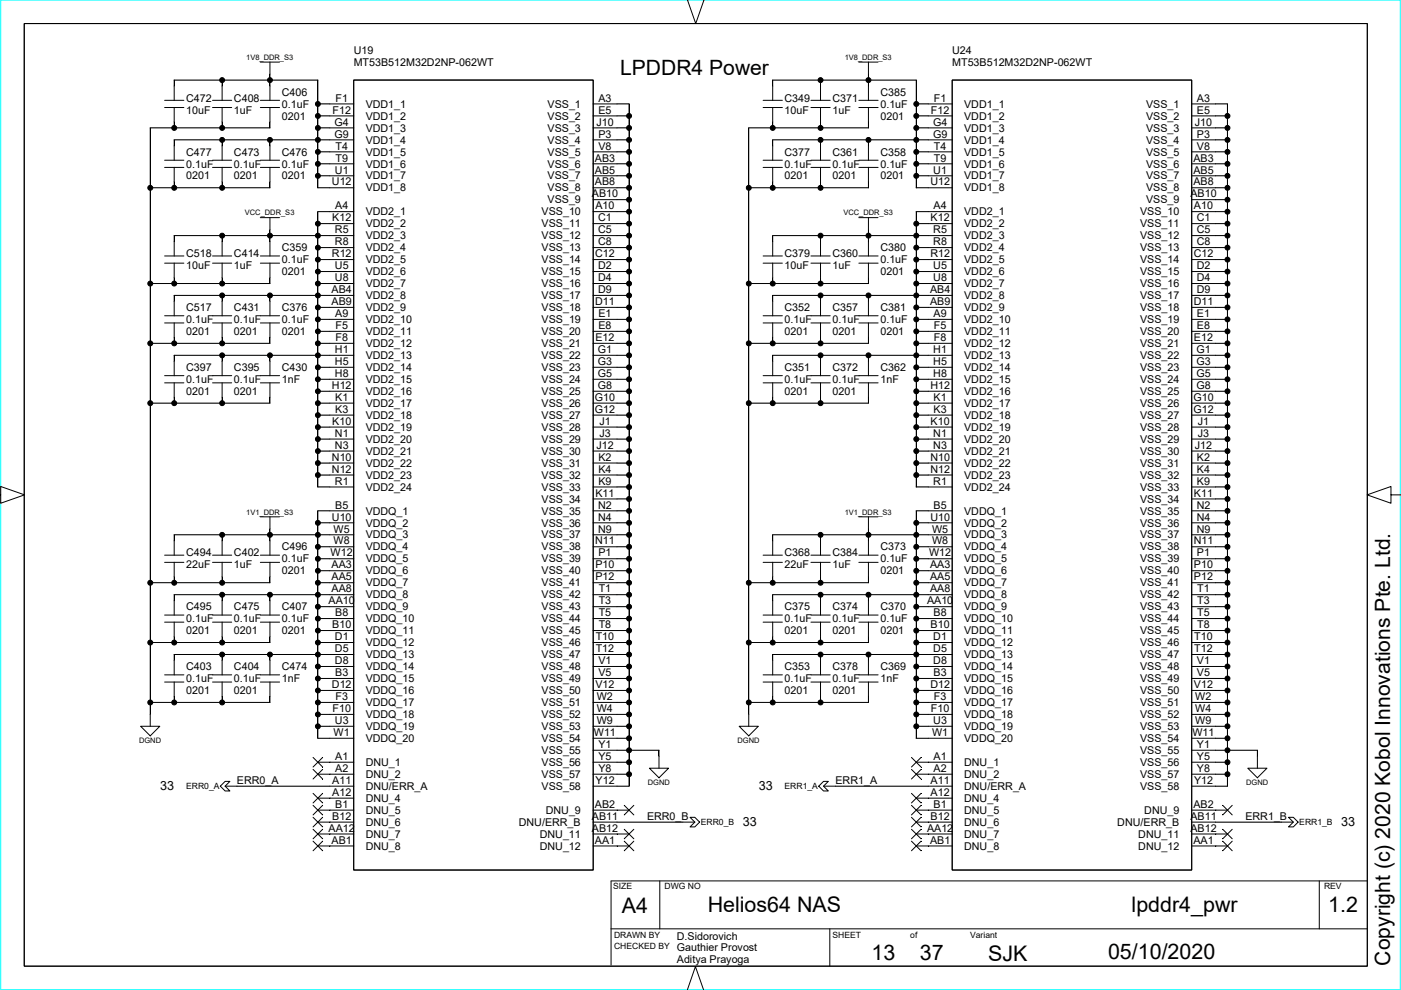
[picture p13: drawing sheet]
<svg xmlns="http://www.w3.org/2000/svg" width="297mm" height="210mm" viewBox="0 0 297 210" stroke-linecap="round" stroke-linejoin="round" font-family="sans-serif">
<defs><g id="words">
<g font-size="4.5">
<text x="131.5" y="16">LPDDR4 Power</text>
<text x="131.9" y="193.6">A4</text>
<text x="150" y="193.4">Helios64 NAS</text>
<text x="239.9" y="193.4">lpddr4_pwr</text>
<text x="281.6" y="193.4">1.2</text>
<text x="184.8" y="203.5">13</text>
<text x="195" y="203.5">37</text>
<text x="209.5" y="203.7">SJK</text>
<text x="234.9" y="203.4">05/10/2020</text>
<text x="294.7" y="204.7" transform="rotate(-90 294.7 204.7)">Copyright (c) 2020 Kobol Innovations Pte. Ltd.</text>
</g>
<g font-size="2.7">
<text x="34" y="167.6">33</text>
<text x="160.9" y="167.6">33</text>
<text x="157.5" y="175.2">33</text>
<text x="284.3" y="175.2">33</text>
</g>
<g font-size="2.3" fill="#c0c0c0">
<text x="-1" y="11.3">J</text>
<text x="-.5" y="32.3">I</text>
</g>
<g font-size="2.3">
<text x="75" y="11.4">U19</text>
<text x="201.9" y="11.4">U24</text>
<text x="75" y="13.9">MT53B512M32D2NP-062WT</text>
<text x="201.9" y="13.9">MT53B512M32D2NP-062WT</text>
<text x="39.5" y="21.5">C472</text>
<text x="49.6" y="21.5">C408</text>
<text x="59.8" y="22.8">0.1uF</text>
<text x="59.8" y="20.3">C406</text>
<text x="71.1" y="21.5">F1</text>
<text x="77.5" y="22.8">VDD1_1</text>
<text x="116.1" y="22.8">VSS_1</text>
<text x="126.9" y="21.5">A3</text>
<text x="166.3" y="21.5">C349</text>
<text x="176.5" y="21.5">C371</text>
<text x="186.7" y="22.8">0.1uF</text>
<text x="186.7" y="20.3">C385</text>
<text x="198" y="21.5">F1</text>
<text x="204.4" y="22.8">VDD1_1</text>
<text x="243" y="22.8">VSS_1</text>
<text x="253.8" y="21.5">A3</text>
<text x="39.5" y="24.1">10uF</text>
<text x="49.6" y="24.1">1uF</text>
<text x="59.8" y="25.4">0201</text>
<text x="70.5" y="24.1">F12</text>
<text x="70.9" y="29.2">G9</text>
<text x="70.9" y="26.6">G4</text>
<text x="77.5" y="25.4">VDD1_2</text>
<text x="77.5" y="27.9">VDD1_3</text>
<text x="116.1" y="25.4">VSS_2</text>
<text x="116.1" y="27.9">VSS_3</text>
<text x="126.4" y="26.6">J10</text>
<text x="126.9" y="29.2">P3</text>
<text x="126.9" y="24.1">E5</text>
<text x="166.3" y="24.1">10uF</text>
<text x="176.5" y="24.1">1uF</text>
<text x="186.7" y="25.4">0201</text>
<text x="197.4" y="24.1">F12</text>
<text x="197.8" y="29.2">G9</text>
<text x="197.8" y="26.6">G4</text>
<text x="204.4" y="25.4">VDD1_2</text>
<text x="204.4" y="27.9">VDD1_3</text>
<text x="243" y="25.4">VSS_2</text>
<text x="243" y="27.9">VSS_3</text>
<text x="253.3" y="26.6">J10</text>
<text x="253.8" y="29.2">P3</text>
<text x="253.8" y="24.1">E5</text>
<text x="39.5" y="35.5">0.1uF</text>
<text x="39.5" y="33">C477</text>
<text x="49.6" y="35.5">0.1uF</text>
<text x="49.6" y="33">C473</text>
<text x="59.8" y="35.5">0.1uF</text>
<text x="59.8" y="33">C476</text>
<text x="71.1" y="34.2">T9</text>
<text x="71.1" y="31.7">T4</text>
<text x="77.5" y="30.4">VDD1_4</text>
<text x="77.5" y="33">VDD1_5</text>
<text x="77.5" y="35.5">VDD1_6</text>
<text x="116.1" y="30.4">VSS_4</text>
<text x="116.1" y="33">VSS_5</text>
<text x="116.1" y="35.5">VSS_6</text>
<text x="126.1" y="34.2">AB3</text>
<text x="126.9" y="31.7">V8</text>
<text x="166.3" y="35.5">0.1uF</text>
<text x="166.3" y="33">C377</text>
<text x="176.5" y="35.5">0.1uF</text>
<text x="176.5" y="33">C361</text>
<text x="186.7" y="35.5">0.1uF</text>
<text x="186.7" y="33">C358</text>
<text x="198" y="34.2">T9</text>
<text x="198" y="31.7">T4</text>
<text x="204.4" y="30.4">VDD1_4</text>
<text x="204.4" y="33">VDD1_5</text>
<text x="204.4" y="35.5">VDD1_6</text>
<text x="243" y="30.4">VSS_4</text>
<text x="243" y="33">VSS_5</text>
<text x="243" y="35.5">VSS_6</text>
<text x="253" y="34.2">AB3</text>
<text x="253.8" y="31.7">V8</text>
<text x="39.5" y="38.1">0201</text>
<text x="49.6" y="38.1">0201</text>
<text x="59.8" y="38.1">0201</text>
<text x="70.4" y="39.3">U12</text>
<text x="71" y="36.8">U1</text>
<text x="77.5" y="38.1">VDD1_7</text>
<text x="77.5" y="40.6">VDD1_8</text>
<text x="116.1" y="38.1">VSS_7</text>
<text x="116.1" y="40.6">VSS_8</text>
<text x="125.5" y="41.8">AB10</text>
<text x="126.1" y="39.3">AB8</text>
<text x="126.1" y="36.8">AB5</text>
<text x="166.3" y="38.1">0201</text>
<text x="176.5" y="38.1">0201</text>
<text x="186.7" y="38.1">0201</text>
<text x="197.2" y="39.3">U12</text>
<text x="197.9" y="36.8">U1</text>
<text x="204.4" y="38.1">VDD1_7</text>
<text x="204.4" y="40.6">VDD1_8</text>
<text x="243" y="38.1">VSS_7</text>
<text x="243" y="40.6">VSS_8</text>
<text x="252.4" y="41.8">AB10</text>
<text x="253" y="39.3">AB8</text>
<text x="253" y="36.8">AB5</text>
<text x="70.4" y="46.9">K12</text>
<text x="71.1" y="44.4">A4</text>
<text x="77.5" y="45.7">VDD2_1</text>
<text x="114.8" y="45.7">VSS_10</text>
<text x="116.1" y="43.1">VSS_9</text>
<text x="126.3" y="44.4">A10</text>
<text x="126.8" y="46.9">C1</text>
<text x="197.3" y="46.9">K12</text>
<text x="197.9" y="44.4">A4</text>
<text x="204.4" y="45.7">VDD2_1</text>
<text x="241.7" y="45.7">VSS_10</text>
<text x="243" y="43.1">VSS_9</text>
<text x="253.2" y="44.4">A10</text>
<text x="253.7" y="46.9">C1</text>
<text x="59.8" y="53.3">C359</text>
<text x="71" y="52">R8</text>
<text x="71" y="49.5">R5</text>
<text x="77.5" y="48.2">VDD2_2</text>
<text x="77.5" y="50.7">VDD2_3</text>
<text x="77.5" y="53.3">VDD2_4</text>
<text x="114.8" y="48.2">VSS_11</text>
<text x="114.8" y="50.7">VSS_12</text>
<text x="114.8" y="53.3">VSS_13</text>
<text x="126.8" y="52">C8</text>
<text x="126.8" y="49.5">C5</text>
<text x="186.7" y="53.3">C380</text>
<text x="197.9" y="52">R8</text>
<text x="197.9" y="49.5">R5</text>
<text x="204.4" y="48.2">VDD2_2</text>
<text x="204.4" y="50.7">VDD2_3</text>
<text x="204.4" y="53.3">VDD2_4</text>
<text x="241.7" y="48.2">VSS_11</text>
<text x="241.7" y="50.7">VSS_12</text>
<text x="241.7" y="53.3">VSS_13</text>
<text x="253.7" y="52">C8</text>
<text x="253.7" y="49.5">C5</text>
<text x="39.5" y="57.1">10uF</text>
<text x="39.5" y="54.5">C518</text>
<text x="49.6" y="54.5">C414</text>
<text x="49.6" y="57.1">1uF</text>
<text x="59.8" y="55.8">0.1uF</text>
<text x="59.8" y="58.4">0201</text>
<text x="70.4" y="54.5">R12</text>
<text x="71" y="59.6">U8</text>
<text x="71" y="57.1">U5</text>
<text x="77.5" y="55.8">VDD2_5</text>
<text x="77.5" y="58.4">VDD2_6</text>
<text x="114.8" y="55.8">VSS_14</text>
<text x="114.8" y="58.4">VSS_15</text>
<text x="126.2" y="54.5">C12</text>
<text x="126.8" y="59.6">D4</text>
<text x="126.8" y="57.1">D2</text>
<text x="166.3" y="57.1">10uF</text>
<text x="166.3" y="54.5">C379</text>
<text x="176.5" y="54.5">C360</text>
<text x="176.5" y="57.1">1uF</text>
<text x="186.7" y="55.8">0.1uF</text>
<text x="186.7" y="58.4">0201</text>
<text x="197.2" y="54.5">R12</text>
<text x="197.9" y="59.6">U8</text>
<text x="197.9" y="57.1">U5</text>
<text x="204.4" y="55.8">VDD2_5</text>
<text x="204.4" y="58.4">VDD2_6</text>
<text x="241.7" y="55.8">VSS_14</text>
<text x="241.7" y="58.4">VSS_15</text>
<text x="253.1" y="54.5">C12</text>
<text x="253.7" y="59.6">D4</text>
<text x="253.7" y="57.1">D2</text>
<text x="39.5" y="66">C517</text>
<text x="49.6" y="66">C431</text>
<text x="59.8" y="66">C376</text>
<text x="70.3" y="64.7">AB9</text>
<text x="70.3" y="62.1">AB4</text>
<text x="77.5" y="60.9">VDD2_7</text>
<text x="77.5" y="63.4">VDD2_8</text>
<text x="77.5" y="66">VDD2_9</text>
<text x="114.8" y="60.9">VSS_16</text>
<text x="114.8" y="63.4">VSS_17</text>
<text x="114.8" y="66">VSS_18</text>
<text x="126.2" y="64.7">D11</text>
<text x="126.8" y="62.1">D9</text>
<text x="166.3" y="66">C352</text>
<text x="176.5" y="66">C357</text>
<text x="186.7" y="66">C381</text>
<text x="197.2" y="64.7">AB9</text>
<text x="197.2" y="62.1">AB4</text>
<text x="204.4" y="60.9">VDD2_7</text>
<text x="204.4" y="63.4">VDD2_8</text>
<text x="204.4" y="66">VDD2_9</text>
<text x="241.7" y="60.9">VSS_16</text>
<text x="241.7" y="63.4">VSS_17</text>
<text x="241.7" y="66">VSS_18</text>
<text x="253.1" y="64.7">D11</text>
<text x="253.7" y="62.1">D9</text>
<text x="39.5" y="68.5">0.1uF</text>
<text x="39.5" y="71">0201</text>
<text x="49.6" y="68.5">0.1uF</text>
<text x="49.6" y="71">0201</text>
<text x="59.8" y="68.5">0.1uF</text>
<text x="59.8" y="71">0201</text>
<text x="71.1" y="67.2">A9</text>
<text x="71.1" y="69.8">F5</text>
<text x="77.5" y="68.5">VDD2_10</text>
<text x="77.5" y="71">VDD2_11</text>
<text x="114.8" y="68.5">VSS_19</text>
<text x="114.8" y="71">VSS_20</text>
<text x="126.9" y="69.8">E8</text>
<text x="126.9" y="67.2">E1</text>
<text x="166.3" y="68.5">0.1uF</text>
<text x="166.3" y="71">0201</text>
<text x="176.5" y="68.5">0.1uF</text>
<text x="176.5" y="71">0201</text>
<text x="186.7" y="68.5">0.1uF</text>
<text x="186.7" y="71">0201</text>
<text x="197.9" y="67.2">A9</text>
<text x="198" y="69.8">F5</text>
<text x="204.4" y="68.5">VDD2_10</text>
<text x="204.4" y="71">VDD2_11</text>
<text x="241.7" y="68.5">VSS_19</text>
<text x="241.7" y="71">VSS_20</text>
<text x="253.8" y="69.8">E8</text>
<text x="253.8" y="67.2">E1</text>
<text x="71" y="77.4">H5</text>
<text x="71" y="74.8">H1</text>
<text x="71.1" y="72.3">F8</text>
<text x="77.5" y="73.6">VDD2_12</text>
<text x="77.5" y="76.1">VDD2_13</text>
<text x="114.8" y="73.6">VSS_21</text>
<text x="114.8" y="76.1">VSS_22</text>
<text x="126.3" y="72.3">E12</text>
<text x="126.8" y="77.4">G3</text>
<text x="126.8" y="74.8">G1</text>
<text x="197.9" y="77.4">H5</text>
<text x="197.9" y="74.8">H1</text>
<text x="198" y="72.3">F8</text>
<text x="204.4" y="73.6">VDD2_12</text>
<text x="204.4" y="76.1">VDD2_13</text>
<text x="241.7" y="73.6">VSS_21</text>
<text x="241.7" y="76.1">VSS_22</text>
<text x="253.2" y="72.3">E12</text>
<text x="253.7" y="77.4">G3</text>
<text x="253.7" y="74.8">G1</text>
<text x="39.5" y="78.7">C397</text>
<text x="39.5" y="81.2">0.1uF</text>
<text x="39.5" y="83.7">0201</text>
<text x="49.6" y="78.7">C395</text>
<text x="49.6" y="81.2">0.1uF</text>
<text x="49.6" y="83.7">0201</text>
<text x="59.8" y="78.7">C430</text>
<text x="59.8" y="81.2">1nF</text>
<text x="70.4" y="82.5">H12</text>
<text x="71" y="79.9">H8</text>
<text x="77.5" y="78.7">VDD2_14</text>
<text x="77.5" y="81.2">VDD2_15</text>
<text x="77.5" y="83.7">VDD2_16</text>
<text x="114.8" y="78.7">VSS_23</text>
<text x="114.8" y="81.2">VSS_24</text>
<text x="114.8" y="83.7">VSS_25</text>
<text x="126.8" y="82.5">G8</text>
<text x="126.8" y="79.9">G5</text>
<text x="166.3" y="78.7">C351</text>
<text x="166.3" y="81.2">0.1uF</text>
<text x="166.3" y="83.7">0201</text>
<text x="176.5" y="78.7">C372</text>
<text x="176.5" y="81.2">0.1uF</text>
<text x="176.5" y="83.7">0201</text>
<text x="186.7" y="78.7">C362</text>
<text x="186.7" y="81.2">1nF</text>
<text x="197.2" y="82.5">H12</text>
<text x="197.9" y="79.9">H8</text>
<text x="204.4" y="78.7">VDD2_14</text>
<text x="204.4" y="81.2">VDD2_15</text>
<text x="204.4" y="83.7">VDD2_16</text>
<text x="241.7" y="78.7">VSS_23</text>
<text x="241.7" y="81.2">VSS_24</text>
<text x="241.7" y="83.7">VSS_25</text>
<text x="253.7" y="82.5">G8</text>
<text x="253.7" y="79.9">G5</text>
<text x="71.1" y="87.5">K3</text>
<text x="71.1" y="85">K1</text>
<text x="77.5" y="86.3">VDD2_17</text>
<text x="77.5" y="88.8">VDD2_18</text>
<text x="114.8" y="86.3">VSS_26</text>
<text x="114.8" y="88.8">VSS_27</text>
<text x="126.1" y="87.5">G12</text>
<text x="126.1" y="85">G10</text>
<text x="197.9" y="87.5">K3</text>
<text x="197.9" y="85">K1</text>
<text x="204.4" y="86.3">VDD2_17</text>
<text x="204.4" y="88.8">VDD2_18</text>
<text x="241.7" y="86.3">VSS_26</text>
<text x="241.7" y="88.8">VSS_27</text>
<text x="253" y="87.5">G12</text>
<text x="253" y="85">G10</text>
<text x="70.4" y="90.1">K10</text>
<text x="71" y="95.1">N3</text>
<text x="71" y="92.6">N1</text>
<text x="77.5" y="91.3">VDD2_19</text>
<text x="77.5" y="93.9">VDD2_20</text>
<text x="114.8" y="91.3">VSS_28</text>
<text x="114.8" y="93.9">VSS_29</text>
<text x="126.4" y="95.1">J12</text>
<text x="127.1" y="92.6">J3</text>
<text x="127.1" y="90.1">J1</text>
<text x="197.3" y="90.1">K10</text>
<text x="197.9" y="95.1">N3</text>
<text x="197.9" y="92.6">N1</text>
<text x="204.4" y="91.3">VDD2_19</text>
<text x="204.4" y="93.9">VDD2_20</text>
<text x="241.7" y="91.3">VSS_28</text>
<text x="241.7" y="93.9">VSS_29</text>
<text x="253.3" y="95.1">J12</text>
<text x="254" y="92.6">J3</text>
<text x="254" y="90.1">J1</text>
<text x="70.4" y="100.2">N12</text>
<text x="70.4" y="97.7">N10</text>
<text x="77.5" y="96.4">VDD2_21</text>
<text x="77.5" y="99">VDD2_22</text>
<text x="77.5" y="101.5">VDD2_23</text>
<text x="114.8" y="96.4">VSS_30</text>
<text x="114.8" y="99">VSS_31</text>
<text x="114.8" y="101.5">VSS_32</text>
<text x="126.9" y="100.2">K4</text>
<text x="126.9" y="97.7">K2</text>
<text x="197.2" y="100.2">N12</text>
<text x="197.2" y="97.7">N10</text>
<text x="204.4" y="96.4">VDD2_21</text>
<text x="204.4" y="99">VDD2_22</text>
<text x="204.4" y="101.5">VDD2_23</text>
<text x="241.7" y="96.4">VSS_30</text>
<text x="241.7" y="99">VSS_31</text>
<text x="241.7" y="101.5">VSS_32</text>
<text x="253.8" y="100.2">K4</text>
<text x="253.8" y="97.7">K2</text>
<text x="71" y="102.8">R1</text>
<text x="71.1" y="107.8">B5</text>
<text x="77.5" y="104">VDD2_24</text>
<text x="114.8" y="104">VSS_33</text>
<text x="114.8" y="106.6">VSS_34</text>
<text x="126.3" y="105.3">K11</text>
<text x="126.8" y="107.8">N2</text>
<text x="126.9" y="102.8">K9</text>
<text x="197.9" y="102.8">R1</text>
<text x="197.9" y="107.8">B5</text>
<text x="204.4" y="104">VDD2_24</text>
<text x="241.7" y="104">VSS_33</text>
<text x="241.7" y="106.6">VSS_34</text>
<text x="253.2" y="105.3">K11</text>
<text x="253.7" y="107.8">N2</text>
<text x="253.8" y="102.8">K9</text>
<text x="70.4" y="110.4">U10</text>
<text x="70.7" y="112.9">W5</text>
<text x="77.5" y="109.1">VDDQ_1</text>
<text x="77.5" y="111.6">VDDQ_2</text>
<text x="114.8" y="109.1">VSS_35</text>
<text x="114.8" y="111.6">VSS_36</text>
<text x="126.8" y="112.9">N9</text>
<text x="126.8" y="110.4">N4</text>
<text x="197.2" y="110.4">U10</text>
<text x="197.6" y="112.9">W5</text>
<text x="204.4" y="109.1">VDDQ_1</text>
<text x="204.4" y="111.6">VDDQ_2</text>
<text x="241.7" y="109.1">VSS_35</text>
<text x="241.7" y="111.6">VSS_36</text>
<text x="253.7" y="112.9">N9</text>
<text x="253.7" y="110.4">N4</text>
<text x="39.5" y="118">C494</text>
<text x="49.6" y="118">C402</text>
<text x="59.8" y="116.7">C496</text>
<text x="59.8" y="119.3">0.1uF</text>
<text x="70.1" y="118">W12</text>
<text x="70.7" y="115.4">W8</text>
<text x="77.5" y="114.2">VDDQ_3</text>
<text x="77.5" y="116.7">VDDQ_4</text>
<text x="77.5" y="119.3">VDDQ_5</text>
<text x="114.8" y="114.2">VSS_37</text>
<text x="114.8" y="116.7">VSS_38</text>
<text x="114.8" y="119.3">VSS_39</text>
<text x="126.2" y="115.4">N11</text>
<text x="126.9" y="118">P1</text>
<text x="166.3" y="118">C368</text>
<text x="176.5" y="118">C384</text>
<text x="186.7" y="116.7">C373</text>
<text x="186.7" y="119.3">0.1uF</text>
<text x="197" y="118">W12</text>
<text x="197.6" y="115.4">W8</text>
<text x="204.4" y="114.2">VDDQ_3</text>
<text x="204.4" y="116.7">VDDQ_4</text>
<text x="204.4" y="119.3">VDDQ_5</text>
<text x="241.7" y="114.2">VSS_37</text>
<text x="241.7" y="116.7">VSS_38</text>
<text x="241.7" y="119.3">VSS_39</text>
<text x="253.1" y="115.4">N11</text>
<text x="253.8" y="118">P1</text>
<text x="39.5" y="120.5">22uF</text>
<text x="49.6" y="120.5">1uF</text>
<text x="59.8" y="121.8">0201</text>
<text x="70.3" y="125.6">AA8</text>
<text x="70.3" y="123.1">AA5</text>
<text x="70.3" y="120.5">AA3</text>
<text x="77.5" y="121.8">VDDQ_6</text>
<text x="77.5" y="124.3">VDDQ_7</text>
<text x="114.8" y="121.8">VSS_40</text>
<text x="114.8" y="124.3">VSS_41</text>
<text x="126.3" y="123.1">P12</text>
<text x="126.3" y="120.5">P10</text>
<text x="126.9" y="125.6">T1</text>
<text x="166.3" y="120.5">22uF</text>
<text x="176.5" y="120.5">1uF</text>
<text x="186.7" y="121.8">0201</text>
<text x="197.2" y="125.6">AA8</text>
<text x="197.2" y="123.1">AA5</text>
<text x="197.2" y="120.5">AA3</text>
<text x="204.4" y="121.8">VDDQ_6</text>
<text x="204.4" y="124.3">VDDQ_7</text>
<text x="241.7" y="121.8">VSS_40</text>
<text x="241.7" y="124.3">VSS_41</text>
<text x="253.2" y="123.1">P12</text>
<text x="253.2" y="120.5">P10</text>
<text x="253.8" y="125.6">T1</text>
<text x="39.5" y="129.4">C495</text>
<text x="39.5" y="131.9">0.1uF</text>
<text x="49.6" y="129.4">C475</text>
<text x="49.6" y="131.9">0.1uF</text>
<text x="59.8" y="129.4">C407</text>
<text x="59.8" y="131.9">0.1uF</text>
<text x="69.7" y="128.1">AA10</text>
<text x="71.1" y="130.7">B8</text>
<text x="77.5" y="126.9">VDDQ_8</text>
<text x="77.5" y="129.4">VDDQ_9</text>
<text x="77.5" y="131.9">VDDQ_10</text>
<text x="114.8" y="126.9">VSS_42</text>
<text x="114.8" y="129.4">VSS_43</text>
<text x="114.8" y="131.9">VSS_44</text>
<text x="126.9" y="130.7">T5</text>
<text x="126.9" y="128.1">T3</text>
<text x="166.3" y="129.4">C375</text>
<text x="166.3" y="131.9">0.1uF</text>
<text x="176.5" y="129.4">C374</text>
<text x="176.5" y="131.9">0.1uF</text>
<text x="186.7" y="129.4">C370</text>
<text x="186.7" y="131.9">0.1uF</text>
<text x="196.6" y="128.1">AA10</text>
<text x="197.9" y="130.7">B8</text>
<text x="204.4" y="126.9">VDDQ_8</text>
<text x="204.4" y="129.4">VDDQ_9</text>
<text x="204.4" y="131.9">VDDQ_10</text>
<text x="241.7" y="126.9">VSS_42</text>
<text x="241.7" y="129.4">VSS_43</text>
<text x="241.7" y="131.9">VSS_44</text>
<text x="253.8" y="130.7">T5</text>
<text x="253.8" y="128.1">T3</text>
<text x="39.5" y="134.5">0201</text>
<text x="49.6" y="134.5">0201</text>
<text x="59.8" y="134.5">0201</text>
<text x="70.4" y="133.2">B10</text>
<text x="71" y="135.7">D1</text>
<text x="77.5" y="134.5">VDDQ_11</text>
<text x="77.5" y="137">VDDQ_12</text>
<text x="114.8" y="134.5">VSS_45</text>
<text x="114.8" y="137">VSS_46</text>
<text x="126.3" y="135.7">T10</text>
<text x="126.9" y="133.2">T8</text>
<text x="166.3" y="134.5">0201</text>
<text x="176.5" y="134.5">0201</text>
<text x="186.7" y="134.5">0201</text>
<text x="197.3" y="133.2">B10</text>
<text x="197.9" y="135.7">D1</text>
<text x="204.4" y="134.5">VDDQ_11</text>
<text x="204.4" y="137">VDDQ_12</text>
<text x="241.7" y="134.5">VSS_45</text>
<text x="241.7" y="137">VSS_46</text>
<text x="253.2" y="135.7">T10</text>
<text x="253.8" y="133.2">T8</text>
<text x="39.5" y="142.1">C403</text>
<text x="49.6" y="142.1">C404</text>
<text x="59.8" y="142.1">C474</text>
<text x="71" y="140.8">D8</text>
<text x="71" y="138.3">D5</text>
<text x="71.1" y="143.4">B3</text>
<text x="77.5" y="139.6">VDDQ_13</text>
<text x="77.5" y="142.1">VDDQ_14</text>
<text x="114.8" y="139.6">VSS_47</text>
<text x="114.8" y="142.1">VSS_48</text>
<text x="126.3" y="138.3">T12</text>
<text x="126.9" y="143.4">V5</text>
<text x="126.9" y="140.8">V1</text>
<text x="166.3" y="142.1">C353</text>
<text x="176.5" y="142.1">C378</text>
<text x="186.7" y="142.1">C369</text>
<text x="197.9" y="140.8">D8</text>
<text x="197.9" y="138.3">D5</text>
<text x="197.9" y="143.4">B3</text>
<text x="204.4" y="139.6">VDDQ_13</text>
<text x="204.4" y="142.1">VDDQ_14</text>
<text x="241.7" y="139.6">VSS_47</text>
<text x="241.7" y="142.1">VSS_48</text>
<text x="253.2" y="138.3">T12</text>
<text x="253.8" y="143.4">V5</text>
<text x="253.8" y="140.8">V1</text>
<text x="39.5" y="144.6">0.1uF</text>
<text x="39.5" y="147.2">0201</text>
<text x="49.6" y="147.2">0201</text>
<text x="49.6" y="144.6">0.1uF</text>
<text x="59.8" y="144.6">1nF</text>
<text x="70.4" y="145.9">D12</text>
<text x="71.1" y="148.4">F3</text>
<text x="77.5" y="144.6">VDDQ_15</text>
<text x="77.5" y="147.2">VDDQ_16</text>
<text x="77.5" y="149.7">VDDQ_17</text>
<text x="114.8" y="144.6">VSS_49</text>
<text x="114.8" y="147.2">VSS_50</text>
<text x="114.8" y="149.7">VSS_51</text>
<text x="126.3" y="145.9">V12</text>
<text x="126.5" y="148.4">W2</text>
<text x="166.3" y="144.6">0.1uF</text>
<text x="166.3" y="147.2">0201</text>
<text x="176.5" y="144.6">0.1uF</text>
<text x="176.5" y="147.2">0201</text>
<text x="186.7" y="144.6">1nF</text>
<text x="197.2" y="145.9">D12</text>
<text x="198" y="148.4">F3</text>
<text x="204.4" y="144.6">VDDQ_15</text>
<text x="204.4" y="147.2">VDDQ_16</text>
<text x="204.4" y="149.7">VDDQ_17</text>
<text x="241.7" y="144.6">VSS_49</text>
<text x="241.7" y="147.2">VSS_50</text>
<text x="241.7" y="149.7">VSS_51</text>
<text x="253.2" y="145.9">V12</text>
<text x="253.4" y="148.4">W2</text>
<text x="70.5" y="151">F10</text>
<text x="71" y="153.5">U3</text>
<text x="77.5" y="152.3">VDDQ_18</text>
<text x="77.5" y="154.8">VDDQ_19</text>
<text x="114.8" y="152.3">VSS_52</text>
<text x="114.8" y="154.8">VSS_53</text>
<text x="126.5" y="153.5">W9</text>
<text x="126.5" y="151">W4</text>
<text x="197.4" y="151">F10</text>
<text x="197.9" y="153.5">U3</text>
<text x="204.4" y="152.3">VDDQ_18</text>
<text x="204.4" y="154.8">VDDQ_19</text>
<text x="241.7" y="152.3">VSS_52</text>
<text x="241.7" y="154.8">VSS_53</text>
<text x="253.4" y="153.5">W9</text>
<text x="253.4" y="151">W4</text>
<text x="70.7" y="156">W1</text>
<text x="71.1" y="161.1">A1</text>
<text x="77.5" y="157.3">VDDQ_20</text>
<text x="114.8" y="157.3">VSS_54</text>
<text x="114.8" y="159.9">VSS_55</text>
<text x="125.9" y="156">W11</text>
<text x="126.9" y="161.1">Y5</text>
<text x="126.9" y="158.6">Y1</text>
<text x="197.6" y="156">W1</text>
<text x="197.9" y="161.1">A1</text>
<text x="204.4" y="157.3">VDDQ_20</text>
<text x="241.7" y="157.3">VSS_54</text>
<text x="241.7" y="159.9">VSS_55</text>
<text x="252.8" y="156">W11</text>
<text x="253.8" y="161.1">Y5</text>
<text x="253.8" y="158.6">Y1</text>
<text x="50.2" y="166.2">ERR0_A</text>
<text x="70.4" y="166.2">A11</text>
<text x="71.1" y="163.7">A2</text>
<text x="77.5" y="162.4">DNU_1</text>
<text x="77.5" y="164.9">DNU_2</text>
<text x="77.5" y="167.5">DNU/ERR_A</text>
<text x="114.8" y="162.4">VSS_56</text>
<text x="114.8" y="164.9">VSS_57</text>
<text x="114.8" y="167.5">VSS_58</text>
<text x="126.3" y="166.2">Y12</text>
<text x="126.9" y="163.7">Y8</text>
<text x="177.1" y="166.2">ERR1_A</text>
<text x="197.3" y="166.2">A11</text>
<text x="197.9" y="163.7">A2</text>
<text x="204.4" y="162.4">DNU_1</text>
<text x="204.4" y="164.9">DNU_2</text>
<text x="204.4" y="167.5">DNU/ERR_A</text>
<text x="241.7" y="162.4">VSS_56</text>
<text x="241.7" y="164.9">VSS_57</text>
<text x="241.7" y="167.5">VSS_58</text>
<text x="253.2" y="166.2">Y12</text>
<text x="253.8" y="163.7">Y8</text>
<text x="70.4" y="173.8">B12</text>
<text x="70.4" y="168.7">A12</text>
<text x="71.1" y="171.3">B1</text>
<text x="77.5" y="170">DNU_4</text>
<text x="77.5" y="172.6">DNU_5</text>
<text x="115.7" y="172.6">DNU_9</text>
<text x="125.5" y="173.8">AB11</text>
<text x="126.1" y="171.3">AB2</text>
<text x="137.2" y="173.8">ERR0_B</text>
<text x="197.3" y="173.8">B12</text>
<text x="197.3" y="168.7">A12</text>
<text x="197.9" y="171.3">B1</text>
<text x="204.4" y="170">DNU_4</text>
<text x="204.4" y="172.6">DNU_5</text>
<text x="242.6" y="172.6">DNU_9</text>
<text x="252.4" y="173.8">AB11</text>
<text x="253" y="171.3">AB2</text>
<text x="264.1" y="173.8">ERR1_B</text>
<text x="69.7" y="176.3">AA12</text>
<text x="70.3" y="178.9">AB1</text>
<text x="77.5" y="175.1">DNU_6</text>
<text x="77.5" y="177.6">DNU_7</text>
<text x="110" y="175.1">DNU/ERR_B</text>
<text x="114.4" y="177.6">DNU_11</text>
<text x="125.5" y="176.3">AB12</text>
<text x="126.1" y="178.9">AA1</text>
<text x="196.6" y="176.3">AA12</text>
<text x="197.2" y="178.9">AB1</text>
<text x="204.4" y="175.1">DNU_6</text>
<text x="204.4" y="177.6">DNU_7</text>
<text x="236.9" y="175.1">DNU/ERR_B</text>
<text x="241.3" y="177.6">DNU_11</text>
<text x="252.4" y="176.3">AB12</text>
<text x="253" y="178.9">AA1</text>
<text x="77.5" y="180.1">DNU_8</text>
<text x="114.4" y="180.1">DNU_12</text>
<text x="204.4" y="180.1">DNU_8</text>
<text x="241.3" y="180.1">DNU_12</text>
<text x="143.5" y="201.7">Gauthier Provost</text>
<text x="143.5" y="199.2">D.Sidorovich</text>
<text x="143.5" y="204.3">Aditya Prayoga</text>
</g>
<g font-size="1.8">
<text x="39.5" y="167.3">ERR0_A</text>
<text x="166.3" y="167.3">ERR1_A</text>
<text x="148.6" y="174.9">ERR0_B</text>
<text x="275.5" y="174.9">ERR1_B</text>
<text x="130" y="188.4">SIZE</text>
<text x="140.9" y="188.4">DWG NO</text>
<text x="280.7" y="188.4">REV</text>
<text x="130.2" y="198.8">DRAWN BY</text>
<text x="130.2" y="201.3">CHECKED BY</text>
<text x="176.5" y="198.8">SHEET</text>
<text x="193" y="198.8">of</text>
<text x="205.7" y="198.8">Variant</text>
</g>
<g font-size="1.6">
<text x="52.2" y="12.7">1V8_DDR_S3</text>
<text x="179.1" y="12.7">1V8_DDR_S3</text>
<text x="51.9" y="45.7">VCC_DDR_S3</text>
<text x="178.8" y="45.7">VCC_DDR_S3</text>
<text x="52.2" y="109.1">1V1_DDR_S3</text>
<text x="179.1" y="109.1">1V1_DDR_S3</text>
<text x="29.5" y="157.6">DGND</text>
<text x="156.4" y="157.6">DGND</text>
<text x="137.3" y="166.5">DGND</text>
<text x="264.2" y="166.5">DGND</text>
</g>
</g></defs>
<path d="M.1 0h296.8v209.8h-296.8z" fill="none" stroke="#0ff" stroke-width=".21"/>
<g fill="none" stroke="#000" stroke-width=".21">
<path d="M149.3 -.1l-1.8 5.1-1.8-5M5.1 5h284.8v199.9h-284.8zM36.9 17h30.5v22.8M36.9 17v4.3M47.1 17v4.3M55.2 13.2h4.1M57.2 13.1v8.2M75 17h50.8v167.5h-50.8zM163.8 17h30.5v22.8M163.8 17v4.3M174 17v4.3M182.1 13.2h4.1"/>
<path d="M184.1 13.1v8.2M201.9 17h50.8v167.5h-50.8zM31.8 39.8h25.4M34.9 35.5h4.1M34.9 34h4.1M34.9 22.8h4.1M34.9 21.3h4.1M36.9 29.7h38.1M36.9 22.8v4.3M36.9 29.7v4.3M36.9 35.5v4.3M45.1 35.5h4"/>
<path d="M45.1 34h4M45.1 22.8h4M45.1 21.3h4M47.1 22.8v4.3M47.1 29.7v4.3M47.1 35.5v4.3M55.2 35.5h4.1M55.2 34h4.1M55.2 22.8h4.1M55.2 21.3h4.1M57.2 22.8v4.3h-25.3v126.9M57.2 29.7v4.3"/>
<path d="M57.2 35.5v4.3M67.4 27.1h7.6M67.4 39.8h7.6M67.4 32.2h7.6M67.4 37.3h7.6M67.4 34.7h7.6M67.4 24.6h7.6M67.4 22h7.6M125.7 27.1h7.7M125.7 39.8h7.7M125.7 29.7h7.7M125.7 32.2h7.7"/>
<path d="M125.7 37.3h7.7M125.7 34.7h7.7M125.7 24.6h7.7M125.7 22h7.7v144.7h-7.7M158.7 39.8h25.4M161.8 35.5h4.1M161.8 34h4.1M161.8 22.8h4.1M161.8 21.3h4.1M163.8 29.7h38.1M163.8 22.8v4.3M163.8 29.7v4.3"/>
<path d="M163.8 35.5v4.3M171.9 35.5h4.1M171.9 34h4.1M171.9 22.8h4.1M171.9 21.3h4.1M174 22.8v4.3M174 29.7v4.3M174 35.5v4.3M182.1 35.5h4.1M182.1 34h4.1M182.1 22.8h4.1M182.1 21.3h4.1"/>
<path d="M184.1 22.8v4.3h-25.4v126.9M184.1 29.7v4.3M184.1 35.5v4.3M194.2 27.1h7.7M194.2 39.8h7.7M194.2 32.2h7.7M194.2 37.3h7.7M194.2 34.7h7.7M194.2 24.6h7.7M194.2 22h7.7M252.6 27.1h7.6M252.6 39.8h7.6"/>
<path d="M252.6 29.7h7.6M252.6 32.2h7.6M252.6 37.3h7.6M252.6 34.7h7.6M252.6 24.6h7.6M252.6 22h7.6v144.7h-7.6M34.9 55.8h4.1M34.9 54.3h4.1M36.9 50h38.1M36.9 50v4.3M36.9 55.8v4.3M45.1 55.8h4"/>
<path d="M45.1 54.3h4M47.1 50v4.3M47.1 55.8v4.3M55.2 46.1h4.1M55.2 55.8h4.1M55.2 54.3h4.1M57.2 46.1v8.2M57.2 55.8v4.3M67.4 52.5h7.6M67.4 55h7.6M67.4 57.6h7.6M67.4 47.4h7.6"/>
<path d="M75 44.9h-7.6v58.4h7.6M125.7 50h7.7M125.7 52.5h7.7M125.7 55h7.7M125.7 57.6h7.7M125.7 47.4h7.7M125.7 44.9h7.7M125.7 42.3h7.7M161.8 55.8h4.1M161.8 54.3h4.1M163.8 50h38.1M163.8 50v4.3"/>
<path d="M163.8 55.8v4.3M171.9 55.8h4.1M171.9 54.3h4.1M174 50v4.3M174 55.8v4.3M182.1 46.1h4.1M182.1 55.8h4.1M182.1 54.3h4.1M184.1 46.1v8.2M184.1 55.8v4.3M194.2 52.5h7.7M194.2 55h7.7"/>
<path d="M194.2 57.6h7.7M194.2 47.4h7.7M201.9 44.9h-7.6v58.4h7.6M252.6 50h7.6M252.6 52.5h7.6M252.6 55h7.6M252.6 57.6h7.6M252.6 47.4h7.6M252.6 44.9h7.6M252.6 42.3h7.6M31.8 72.8h25.4M31.8 60.1h25.4"/>
<path d="M34.9 68.5h4.1M34.9 67h4.1M34.9 79.7h4.1M36.9 75.3h38.1M36.9 62.6h38.1M36.9 62.6v4.4M36.9 68.5v4.3M36.9 75.3v4.4M45.1 68.5h4M45.1 67h4M45.1 79.7h4M47.1 62.6v4.4"/>
<path d="M47.1 68.5v4.3M47.1 75.3v4.4M55.2 68.5h4.1M55.2 67h4.1M55.2 79.7h4.1M57.2 62.6v4.4M57.2 68.5v4.3M57.2 75.3v4.4M67.4 72.8h7.6M67.4 60.1h7.6M67.4 67.7h7.6M67.4 70.3h7.6"/>
<path d="M67.4 77.9h7.6M67.4 65.2h7.6M125.7 72.8h7.7M125.7 60.1h7.7M125.7 67.7h7.7M125.7 70.3h7.7M125.7 75.3h7.7M125.7 77.9h7.7M125.7 62.6h7.7M125.7 65.2h7.7M158.7 72.8h25.4M158.7 60.1h25.4"/>
<path d="M161.8 68.5h4.1M161.8 67h4.1M161.8 79.7h4.1M163.8 75.3h38.1M163.8 62.6h38.1M163.8 62.6v4.4M163.8 68.5v4.3M163.8 75.3v4.4M171.9 68.5h4.1M171.9 67h4.1M171.9 79.7h4.1M174 62.6v4.4"/>
<path d="M174 68.5v4.3M174 75.3v4.4M182.1 68.5h4.1M182.1 67h4.1M182.1 79.7h4.1M184.1 62.6v4.4M184.1 68.5v4.3M184.1 75.3v4.4M194.2 72.8h7.7M194.2 60.1h7.7M194.2 67.7h7.7M194.2 70.3h7.7"/>
<path d="M194.2 77.9h7.7M194.2 65.2h7.7M252.6 72.8h7.6M252.6 60.1h7.6M252.6 67.7h7.6M252.6 70.3h7.6M252.6 75.3h7.6M252.6 77.9h7.6M252.6 62.6h7.6M252.6 65.2h7.6M34.9 81.2h4.1M36.9 81.2v4.3"/>
<path d="M45.1 81.2h4M47.1 81.2v4.3M55.2 81.2h4.1M57.2 81.2v4.3h-25.4M67.4 85.5h7.6M67.4 80.4h7.6M67.4 93.1h7.6M67.4 95.6h7.6M67.4 98.2h7.6M67.4 88h7.6M67.4 90.6h7.6M67.4 83h7.6"/>
<path d="M125.7 85.5h7.7M125.7 80.4h7.7M125.7 93.1h7.7M125.7 95.6h7.7M125.7 98.2h7.7M125.7 88h7.7M125.7 90.6h7.7M125.7 83h7.7M161.8 81.2h4.1M163.8 81.2v4.3M171.9 81.2h4.1M174 81.2v4.3"/>
<path d="M182.1 81.2h4.1M184.1 81.2v4.3h-25.4M194.2 85.5h7.7M194.2 80.4h7.7M194.2 93.1h7.7M194.2 95.6h7.7M194.2 98.2h7.7M194.2 88h7.7M194.2 90.6h7.7M194.2 83h7.7M252.6 85.5h7.6M252.6 80.4h7.6"/>
<path d="M252.6 93.1h7.6M252.6 95.6h7.6M252.6 98.2h7.6M252.6 88h7.6M252.6 90.6h7.6M252.6 83h7.6M0 104.9h.1v-1.8l5.1 1.8-5.1 1.8v-1.8M34.9 119.2h4.1M34.9 117.7h4.1M36.9 113.4h38.1M36.9 113.4v4.3M36.9 119.2v4.4"/>
<path d="M45.1 119.2h4M45.1 117.7h4M47.1 113.4v4.3M47.1 119.2v4.4M55.2 109.6h4.1M55.2 119.2h4.1M55.2 117.7h4.1M57.2 109.6v8.1M57.2 119.2v4.4l-25.4-.1M67.4 110.8h7.6M67.4 115.9h7.6M67.4 118.5h7.6"/>
<path d="M67.4 100.7h7.6M75 108.3h-7.6v48.2h7.6M125.7 113.4h7.7M125.7 110.8h7.7M125.7 108.3h7.7M125.7 115.9h7.7M125.7 118.5h7.7M125.7 100.7h7.7M125.7 103.3h7.7M125.7 105.8h7.7M161.8 119.2h4.1M161.8 117.7h4.1"/>
<path d="M163.8 113.4h38.1M163.8 113.4v4.3M163.8 119.2v4.4M171.9 119.2h4.1M171.9 117.7h4.1M174 113.4v4.3M174 119.2v4.4M182.1 109.6h4.1M182.1 119.2h4.1M182.1 117.7h4.1M184.1 119.2v4.3h-25.4M184.1 109.6v8.1"/>
<path d="M194.2 110.8h7.7M194.2 115.9h7.7M194.2 118.5h7.7M194.2 100.7h7.7M201.9 108.3h-7.7l.1 48.2h7.6M252.6 113.4h7.6M252.6 110.8h7.6M252.6 108.3h7.6M252.6 115.9h7.6M252.6 118.5h7.6M252.6 100.7h7.6M252.6 103.3h7.6"/>
<path d="M252.6 105.8h7.6M294.9 104.9v1.8l-5-1.8 5-1.8v1.8h2.1M31.8 136.2h25.4M34.9 131.9h4.1M34.9 130.4h4.1M36.9 126.1h38.1M36.9 138.8h38.1M36.9 126.1v4.3M36.9 131.9v4.3M36.9 138.8v4.3M45.1 131.9h4M45.1 130.4h4"/>
<path d="M47.1 126.1v4.3M47.1 131.9v4.3M47.1 138.8v4.3M55.2 131.9h4.1M55.2 130.4h4.1M57.2 126.1v4.3M57.2 131.9v4.3M57.2 138.8v4.3M67.4 136.2h7.6M67.4 123.5h7.6M67.4 121h7.6M67.4 128.6h7.6"/>
<path d="M67.4 133.7h7.6M67.4 131.1h7.6M125.7 136.2h7.7M125.7 123.5h7.7M125.7 126.1h7.7M125.7 121h7.7M125.7 128.6h7.7M125.7 133.7h7.7M125.7 138.8h7.7M125.7 131.1h7.7M158.7 136.2h25.4M161.8 131.9h4.1"/>
<path d="M161.8 130.4h4.1M163.8 126.1h38.1M163.8 138.8h38.1M163.8 126.1v4.3M163.8 131.9v4.3M163.8 138.8v4.3M171.9 131.9h4.1M171.9 130.4h4.1M174 126.1v4.3M174 131.9v4.3M174 138.8v4.3M182.1 131.9h4.1"/>
<path d="M182.1 130.4h4.1M184.1 126.1v4.3M184.1 131.9v4.3M184.1 138.8v4.3M194.2 136.2h7.7M194.2 123.5h7.7M194.2 121h7.7M194.2 128.6h7.7M194.2 133.7h7.7M194.2 131.1h7.7M252.6 136.2h7.6M252.6 123.5h7.6"/>
<path d="M252.6 126.1h7.6M252.6 121h7.6M252.6 128.6h7.6M252.6 133.7h7.6M252.6 138.8h7.6M252.6 131.1h7.6M29.8 154h4.1l-2 2zM34.9 144.6h4.1M34.9 143.1h4.1M36.9 144.6v4.3M45.1 144.6h4M45.1 143.1h4"/>
<path d="M47.1 144.6v4.3M55.2 144.6h4.1M55.2 143.1h4.1M57.2 144.6v4.3h-25.4M67.4 148.9h7.6M67.4 143.8h7.6M67.4 146.4h7.6M67.4 151.5h7.6M67.4 154h7.6M67.4 141.3h7.6M125.7 148.9h7.7M125.7 143.8h7.7"/>
<path d="M125.7 146.4h7.7M125.7 151.5h7.7M125.7 154h7.7M125.7 156.5h7.7M125.7 141.3h7.7M125.7 159.1h14v3.8M156.7 154h4.1l-2.1 2zM161.8 144.6h4.1M161.8 143.1h4.1M163.8 144.6v4.3M171.9 144.6h4.1M171.9 143.1h4.1"/>
<path d="M174 144.6v4.3M182.1 144.6h4.1M182.1 143.1h4.1M184.1 144.6v4.3h-25.4M194.2 148.9h7.7M194.2 143.8h7.7M194.2 146.4h7.7M194.2 151.5h7.7M194.2 154h7.7M194.2 141.3h7.7M252.6 148.9h7.6M252.6 143.8h7.6"/>
<path d="M252.6 146.4h7.6M252.6 151.5h7.6M252.6 154h7.6M252.6 156.5h7.6M252.6 141.3h7.6M252.6 159.1h14v3.8M47.7 166.7h27.3M47.7 165.7h1l-1 1 1 1h-1l-1-1zM66.4 160.6l2 2M66.4 163.1l2 2.1M66.4 168.2l2 2M66.4 170.8l2 2"/>
<path d="M66.4 173.3l2 2M66.4 175.8l2 2M66.4 178.4l2 2M67.4 171.8h7.6M67.4 176.8h7.6M67.4 179.4h7.6M67.4 161.6h7.6M67.4 164.1h7.6M67.4 169.2h7.6M67.4 174.3h7.6M68.4 160.6l-2 2M68.4 163.1l-2 2.1"/>
<path d="M68.4 168.2l-2 2M68.4 170.8l-2 2M68.4 173.3l-2 2M68.4 175.8l-2 2M68.4 178.4l-2 2M125.7 171.8h7.7M125.7 176.8h7.7M125.7 179.4h7.7M125.7 161.6h7.7M125.7 164.1h7.7M125.7 174.3h21.6M132.4 170.8l2 2"/>
<path d="M132.4 175.8l2 2M132.4 178.4l2 2M134.4 170.8l-2 2M134.4 175.8l-2 2M134.4 178.4l-2 2M137.7 162.9h4l-2 2zM146.3 173.3h1l1 1-1 1h-1l1-1zM173.6 166.7l1-1h1l-1 1 1 1h-1zM174.6 166.7h27.3M193.2 168.2l2.1 2M193.2 170.8l2.1 2M193.2 173.3l2.1 2"/>
<path d="M193.2 175.8l2.1 2M193.2 178.4l2.1 2M193.2 160.6l2.1 2M193.2 163.1l2.1 2.1M194.2 171.8h7.7M194.2 176.8h7.7M194.2 179.4h7.7M194.2 161.6h7.7M194.2 164.1h7.7M194.2 169.2h7.7M194.2 174.3h7.7M195.3 168.2l-2.1 2"/>
<path d="M195.3 170.8l-2.1 2M195.3 173.3l-2.1 2M195.3 175.8l-2.1 2M195.3 178.4l-2.1 2M195.3 160.6l-2.1 2M195.3 163.1l-2.1 2.1M252.6 171.8h7.7M252.6 176.8h7.7M252.6 179.4h7.7M252.6 161.6h7.6M252.6 164.1h7.6M252.6 174.3h21.6"/>
<path d="M259.2 170.8l2.1 2M259.2 175.8l2.1 2M259.2 178.4l2.1 2M261.3 170.8l-2.1 2M261.3 175.8l-2.1 2M261.3 178.4l-2.1 2M264.6 162.9h4l-2 2zM273.2 173.3h1l1 1-1 1h-1l1-1zM129.5 196.9h160.4M129.5 186.8h160.4M129.6 186.8v17.8M139.9 186.8v10.2"/>
<path d="M175.9 196.9v7.9M279.7 186.8v10.2M145.7 209.9l1.7-5 1.8 5"/>
<circle cx="47.1" cy="17" r=".52"/>
<circle cx="57.2" cy="17" r=".52"/>
<circle cx="174" cy="17" r=".52"/>
<circle cx="184.1" cy="17" r=".52"/>
<circle cx="31.9" cy="39.8" r=".52"/>
<circle cx="36.9" cy="39.8" r=".52"/>
<circle cx="36.9" cy="27.1" r=".52"/>
<circle cx="47.1" cy="29.7" r=".52"/>
<circle cx="47.1" cy="27.1" r=".52"/>
<circle cx="47.1" cy="39.8" r=".52"/>
<circle cx="57.2" cy="29.7" r=".52"/>
<circle cx="67.4" cy="22" r=".52"/>
<circle cx="67.4" cy="27.1" r=".52"/>
<circle cx="67.4" cy="37.3" r=".52"/>
<circle cx="67.4" cy="29.7" r=".52"/>
<circle cx="67.4" cy="24.6" r=".52"/>
<circle cx="67.4" cy="32.2" r=".52"/>
<circle cx="67.4" cy="34.7" r=".52"/>
<circle cx="133.4" cy="27.1" r=".52"/>
<circle cx="133.4" cy="32.2" r=".52"/>
<circle cx="133.4" cy="39.8" r=".52"/>
<circle cx="133.4" cy="29.7" r=".52"/>
<circle cx="133.4" cy="37.3" r=".52"/>
<circle cx="133.4" cy="24.6" r=".52"/>
<circle cx="133.4" cy="34.7" r=".52"/>
<circle cx="158.8" cy="39.8" r=".52"/>
<circle cx="163.8" cy="27.1" r=".52"/>
<circle cx="163.8" cy="39.8" r=".52"/>
<circle cx="174" cy="27.1" r=".52"/>
<circle cx="174" cy="29.7" r=".52"/>
<circle cx="174" cy="39.8" r=".52"/>
<circle cx="184.1" cy="29.7" r=".52"/>
<circle cx="194.3" cy="22" r=".52"/>
<circle cx="194.3" cy="29.7" r=".52"/>
<circle cx="194.3" cy="27.1" r=".52"/>
<circle cx="194.3" cy="24.6" r=".52"/>
<circle cx="194.3" cy="32.2" r=".52"/>
<circle cx="194.3" cy="37.3" r=".52"/>
<circle cx="194.3" cy="34.7" r=".52"/>
<circle cx="260.2" cy="37.3" r=".52"/>
<circle cx="260.2" cy="29.7" r=".52"/>
<circle cx="260.2" cy="32.2" r=".52"/>
<circle cx="260.2" cy="27.1" r=".52"/>
<circle cx="260.2" cy="24.6" r=".52"/>
<circle cx="260.2" cy="34.7" r=".52"/>
<circle cx="260.2" cy="39.8" r=".52"/>
<circle cx="47.1" cy="50" r=".52"/>
<circle cx="57.2" cy="50" r=".52"/>
<circle cx="67.4" cy="55" r=".52"/>
<circle cx="67.4" cy="52.5" r=".52"/>
<circle cx="67.4" cy="47.4" r=".52"/>
<circle cx="67.4" cy="57.6" r=".52"/>
<circle cx="67.4" cy="50" r=".52"/>
<circle cx="133.4" cy="52.5" r=".52"/>
<circle cx="133.4" cy="47.4" r=".52"/>
<circle cx="133.4" cy="57.6" r=".52"/>
<circle cx="133.4" cy="50" r=".52"/>
<circle cx="133.4" cy="42.3" r=".52"/>
<circle cx="133.4" cy="55" r=".52"/>
<circle cx="133.4" cy="44.9" r=".52"/>
<circle cx="174" cy="50" r=".52"/>
<circle cx="184.1" cy="50" r=".52"/>
<circle cx="194.3" cy="57.6" r=".52"/>
<circle cx="194.3" cy="50" r=".52"/>
<circle cx="194.3" cy="47.4" r=".52"/>
<circle cx="194.3" cy="52.5" r=".52"/>
<circle cx="194.3" cy="55" r=".52"/>
<circle cx="260.2" cy="47.4" r=".52"/>
<circle cx="260.2" cy="52.5" r=".52"/>
<circle cx="260.2" cy="57.6" r=".52"/>
<circle cx="260.2" cy="55" r=".52"/>
<circle cx="260.2" cy="44.9" r=".52"/>
<circle cx="260.2" cy="42.3" r=".52"/>
<circle cx="260.2" cy="50" r=".52"/>
<circle cx="31.9" cy="72.8" r=".52"/>
<circle cx="31.9" cy="60.1" r=".52"/>
<circle cx="36.9" cy="72.8" r=".52"/>
<circle cx="36.9" cy="60.1" r=".52"/>
<circle cx="47.1" cy="72.8" r=".52"/>
<circle cx="47.1" cy="75.3" r=".52"/>
<circle cx="47.1" cy="60.1" r=".52"/>
<circle cx="47.1" cy="62.6" r=".52"/>
<circle cx="57.2" cy="75.3" r=".52"/>
<circle cx="57.2" cy="62.6" r=".52"/>
<circle cx="67.4" cy="72.8" r=".52"/>
<circle cx="67.4" cy="75.3" r=".52"/>
<circle cx="67.4" cy="62.6" r=".52"/>
<circle cx="67.4" cy="77.9" r=".52"/>
<circle cx="67.4" cy="70.3" r=".52"/>
<circle cx="67.4" cy="65.2" r=".52"/>
<circle cx="67.4" cy="60.1" r=".52"/>
<circle cx="67.4" cy="67.7" r=".52"/>
<circle cx="133.4" cy="70.3" r=".52"/>
<circle cx="133.4" cy="65.2" r=".52"/>
<circle cx="133.4" cy="62.6" r=".52"/>
<circle cx="133.4" cy="67.7" r=".52"/>
<circle cx="133.4" cy="77.9" r=".52"/>
<circle cx="133.4" cy="75.3" r=".52"/>
<circle cx="133.4" cy="72.8" r=".52"/>
<circle cx="133.4" cy="60.1" r=".52"/>
<circle cx="158.8" cy="60.1" r=".52"/>
<circle cx="158.8" cy="72.8" r=".52"/>
<circle cx="163.8" cy="72.8" r=".52"/>
<circle cx="163.8" cy="60.1" r=".52"/>
<circle cx="174" cy="60.1" r=".52"/>
<circle cx="174" cy="75.3" r=".52"/>
<circle cx="174" cy="72.8" r=".52"/>
<circle cx="174" cy="62.6" r=".52"/>
<circle cx="184.1" cy="75.3" r=".52"/>
<circle cx="184.1" cy="62.6" r=".52"/>
<circle cx="194.3" cy="72.8" r=".52"/>
<circle cx="194.3" cy="67.7" r=".52"/>
<circle cx="194.3" cy="65.2" r=".52"/>
<circle cx="194.3" cy="77.9" r=".52"/>
<circle cx="194.3" cy="62.6" r=".52"/>
<circle cx="194.3" cy="60.1" r=".52"/>
<circle cx="194.3" cy="70.3" r=".52"/>
<circle cx="194.3" cy="75.3" r=".52"/>
<circle cx="260.2" cy="72.8" r=".52"/>
<circle cx="260.2" cy="62.6" r=".52"/>
<circle cx="260.2" cy="67.7" r=".52"/>
<circle cx="260.2" cy="70.3" r=".52"/>
<circle cx="260.2" cy="60.1" r=".52"/>
<circle cx="260.2" cy="77.9" r=".52"/>
<circle cx="260.2" cy="65.2" r=".52"/>
<circle cx="260.2" cy="75.3" r=".52"/>
<circle cx="31.9" cy="85.5" r=".52"/>
<circle cx="36.9" cy="85.5" r=".52"/>
<circle cx="47.1" cy="85.5" r=".52"/>
<circle cx="67.4" cy="83" r=".52"/>
<circle cx="67.4" cy="80.4" r=".52"/>
<circle cx="67.4" cy="88" r=".52"/>
<circle cx="67.4" cy="90.6" r=".52"/>
<circle cx="67.4" cy="98.2" r=".52"/>
<circle cx="67.4" cy="95.6" r=".52"/>
<circle cx="67.4" cy="93.1" r=".52"/>
<circle cx="67.4" cy="85.5" r=".52"/>
<circle cx="133.4" cy="88" r=".52"/>
<circle cx="133.4" cy="98.2" r=".52"/>
<circle cx="133.4" cy="93.1" r=".52"/>
<circle cx="133.4" cy="83" r=".52"/>
<circle cx="133.4" cy="80.4" r=".52"/>
<circle cx="133.4" cy="90.6" r=".52"/>
<circle cx="133.4" cy="95.6" r=".52"/>
<circle cx="133.4" cy="85.5" r=".52"/>
<circle cx="158.8" cy="85.5" r=".52"/>
<circle cx="163.8" cy="85.5" r=".52"/>
<circle cx="174" cy="85.5" r=".52"/>
<circle cx="194.3" cy="98.2" r=".52"/>
<circle cx="194.3" cy="93.1" r=".52"/>
<circle cx="194.3" cy="88" r=".52"/>
<circle cx="194.3" cy="83" r=".52"/>
<circle cx="194.3" cy="80.4" r=".52"/>
<circle cx="194.3" cy="95.6" r=".52"/>
<circle cx="194.3" cy="85.5" r=".52"/>
<circle cx="194.3" cy="90.6" r=".52"/>
<circle cx="260.2" cy="85.5" r=".52"/>
<circle cx="260.2" cy="93.1" r=".52"/>
<circle cx="260.2" cy="95.6" r=".52"/>
<circle cx="260.2" cy="83" r=".52"/>
<circle cx="260.2" cy="88" r=".52"/>
<circle cx="260.2" cy="90.6" r=".52"/>
<circle cx="260.2" cy="98.2" r=".52"/>
<circle cx="260.2" cy="80.4" r=".52"/>
<circle cx="47.1" cy="113.4" r=".52"/>
<circle cx="57.2" cy="113.4" r=".52"/>
<circle cx="67.4" cy="118.5" r=".52"/>
<circle cx="67.4" cy="115.9" r=".52"/>
<circle cx="67.4" cy="110.9" r=".52"/>
<circle cx="67.4" cy="113.4" r=".52"/>
<circle cx="67.4" cy="100.7" r=".52"/>
<circle cx="133.4" cy="110.9" r=".52"/>
<circle cx="133.4" cy="115.9" r=".52"/>
<circle cx="133.4" cy="105.8" r=".52"/>
<circle cx="133.4" cy="113.4" r=".52"/>
<circle cx="133.4" cy="103.3" r=".52"/>
<circle cx="133.4" cy="118.5" r=".52"/>
<circle cx="133.4" cy="108.3" r=".52"/>
<circle cx="133.4" cy="100.7" r=".52"/>
<circle cx="174" cy="113.4" r=".52"/>
<circle cx="184.1" cy="113.4" r=".52"/>
<circle cx="194.3" cy="110.9" r=".52"/>
<circle cx="194.3" cy="100.7" r=".52"/>
<circle cx="194.3" cy="115.9" r=".52"/>
<circle cx="194.3" cy="118.5" r=".52"/>
<circle cx="194.3" cy="113.4" r=".52"/>
<circle cx="260.2" cy="103.3" r=".52"/>
<circle cx="260.2" cy="118.5" r=".52"/>
<circle cx="260.2" cy="115.9" r=".52"/>
<circle cx="260.2" cy="100.7" r=".52"/>
<circle cx="260.2" cy="108.3" r=".52"/>
<circle cx="260.2" cy="105.8" r=".52"/>
<circle cx="260.2" cy="110.9" r=".52"/>
<circle cx="260.2" cy="113.4" r=".52"/>
<circle cx="31.9" cy="136.2" r=".52"/>
<circle cx="31.9" cy="123.6" r=".52"/>
<circle cx="36.9" cy="123.6" r=".52"/>
<circle cx="36.9" cy="136.2" r=".52"/>
<circle cx="47.1" cy="136.2" r=".52"/>
<circle cx="47.1" cy="123.6" r=".52"/>
<circle cx="47.1" cy="138.8" r=".52"/>
<circle cx="47.1" cy="126.1" r=".52"/>
<circle cx="57.2" cy="126.1" r=".52"/>
<circle cx="57.2" cy="138.8" r=".52"/>
<circle cx="67.4" cy="136.2" r=".52"/>
<circle cx="67.4" cy="123.6" r=".52"/>
<circle cx="67.4" cy="133.7" r=".52"/>
<circle cx="67.4" cy="121" r=".52"/>
<circle cx="67.4" cy="128.6" r=".52"/>
<circle cx="67.4" cy="131.2" r=".52"/>
<circle cx="67.4" cy="126.1" r=".52"/>
<circle cx="67.4" cy="138.8" r=".52"/>
<circle cx="133.4" cy="131.2" r=".52"/>
<circle cx="133.4" cy="138.8" r=".52"/>
<circle cx="133.4" cy="133.7" r=".52"/>
<circle cx="133.4" cy="128.6" r=".52"/>
<circle cx="133.4" cy="121" r=".52"/>
<circle cx="133.4" cy="136.2" r=".52"/>
<circle cx="133.4" cy="123.6" r=".52"/>
<circle cx="133.4" cy="126.1" r=".52"/>
<circle cx="158.8" cy="123.6" r=".52"/>
<circle cx="158.8" cy="136.2" r=".52"/>
<circle cx="163.8" cy="136.2" r=".52"/>
<circle cx="163.8" cy="123.6" r=".52"/>
<circle cx="174" cy="138.8" r=".52"/>
<circle cx="174" cy="136.2" r=".52"/>
<circle cx="174" cy="123.6" r=".52"/>
<circle cx="174" cy="126.1" r=".52"/>
<circle cx="184.1" cy="126.1" r=".52"/>
<circle cx="184.1" cy="138.8" r=".52"/>
<circle cx="194.3" cy="136.2" r=".52"/>
<circle cx="194.3" cy="133.7" r=".52"/>
<circle cx="194.3" cy="123.6" r=".52"/>
<circle cx="194.3" cy="131.2" r=".52"/>
<circle cx="194.3" cy="128.6" r=".52"/>
<circle cx="194.3" cy="126.1" r=".52"/>
<circle cx="194.3" cy="138.8" r=".52"/>
<circle cx="194.3" cy="121" r=".52"/>
<circle cx="260.2" cy="123.6" r=".52"/>
<circle cx="260.2" cy="133.7" r=".52"/>
<circle cx="260.2" cy="126.1" r=".52"/>
<circle cx="260.2" cy="136.2" r=".52"/>
<circle cx="260.2" cy="138.8" r=".52"/>
<circle cx="260.2" cy="128.6" r=".52"/>
<circle cx="260.2" cy="121" r=".52"/>
<circle cx="260.2" cy="131.2" r=".52"/>
<circle cx="31.9" cy="148.9" r=".52"/>
<circle cx="36.9" cy="148.9" r=".52"/>
<circle cx="47.1" cy="148.9" r=".52"/>
<circle cx="67.4" cy="151.5" r=".52"/>
<circle cx="67.4" cy="148.9" r=".52"/>
<circle cx="67.4" cy="146.4" r=".52"/>
<circle cx="67.4" cy="154" r=".52"/>
<circle cx="67.4" cy="143.9" r=".52"/>
<circle cx="67.4" cy="141.3" r=".52"/>
<circle cx="133.4" cy="151.5" r=".52"/>
<circle cx="133.4" cy="159.1" r=".52"/>
<circle cx="133.4" cy="148.9" r=".52"/>
<circle cx="133.4" cy="143.9" r=".52"/>
<circle cx="133.4" cy="156.5" r=".52"/>
<circle cx="133.4" cy="146.4" r=".52"/>
<circle cx="133.4" cy="141.3" r=".52"/>
<circle cx="133.4" cy="154" r=".52"/>
<circle cx="158.8" cy="148.9" r=".52"/>
<circle cx="163.8" cy="148.9" r=".52"/>
<circle cx="174" cy="148.9" r=".52"/>
<circle cx="194.3" cy="148.9" r=".52"/>
<circle cx="194.3" cy="154" r=".52"/>
<circle cx="194.3" cy="143.9" r=".52"/>
<circle cx="194.3" cy="146.4" r=".52"/>
<circle cx="194.3" cy="151.5" r=".52"/>
<circle cx="194.3" cy="141.3" r=".52"/>
<circle cx="260.2" cy="146.4" r=".52"/>
<circle cx="260.2" cy="159.1" r=".52"/>
<circle cx="260.2" cy="154" r=".52"/>
<circle cx="260.2" cy="148.9" r=".52"/>
<circle cx="260.2" cy="143.9" r=".52"/>
<circle cx="260.2" cy="156.5" r=".52"/>
<circle cx="260.2" cy="151.5" r=".52"/>
<circle cx="260.2" cy="141.3" r=".52"/>
<circle cx="133.4" cy="161.6" r=".52"/>
<circle cx="133.4" cy="164.2" r=".52"/>
<circle cx="260.2" cy="164.2" r=".52"/>
<circle cx="260.2" cy="161.6" r=".52"/>
</g>
<g fill="#000">
<path d="M36.9 17v1.2z" fill-rule="evenodd"/>
<path d="M47.1 17v1.2z" fill-rule="evenodd"/>
<path d="M57.2 17v1.2z" fill-rule="evenodd"/>
<path d="M57.2 15.7v1.3z" fill-rule="evenodd"/>
<path d="M163.8 17v1.2z" fill-rule="evenodd"/>
<path d="M174 17v1.2z" fill-rule="evenodd"/>
<path d="M184.1 17v1.2z" fill-rule="evenodd"/>
<path d="M184.1 15.7v1.3z" fill-rule="evenodd"/>
<path d="M36.9 38.5v1.3z" fill-rule="evenodd"/>
<path d="M36.9 25.8v1.3z" fill-rule="evenodd"/>
<path d="M36.9 29.7v1.2z" fill-rule="evenodd"/>
<path d="M47.1 38.5v1.3z" fill-rule="evenodd"/>
<path d="M47.1 25.8v1.3z" fill-rule="evenodd"/>
<path d="M47.1 29.7v1.2z" fill-rule="evenodd"/>
<path d="M57.2 38.5v1.3z" fill-rule="evenodd"/>
<path d="M57.2 25.8v1.3z" fill-rule="evenodd"/>
<path d="M57.2 29.7v1.2z" fill-rule="evenodd"/>
<path d="M163.8 38.5v1.3z" fill-rule="evenodd"/>
<path d="M163.8 25.8v1.3z" fill-rule="evenodd"/>
<path d="M163.8 29.7v1.2z" fill-rule="evenodd"/>
<path d="M174 38.5v1.3z" fill-rule="evenodd"/>
<path d="M174 25.8v1.3z" fill-rule="evenodd"/>
<path d="M174 29.7v1.2z" fill-rule="evenodd"/>
<path d="M184.1 38.5v1.3z" fill-rule="evenodd"/>
<path d="M184.1 25.8v1.3z" fill-rule="evenodd"/>
<path d="M184.1 29.7v1.2z" fill-rule="evenodd"/>
<path d="M36.9 58.8v1.3z" fill-rule="evenodd"/>
<path d="M36.9 50v1.2z" fill-rule="evenodd"/>
<path d="M47.1 58.8v1.3z" fill-rule="evenodd"/>
<path d="M47.1 50v1.2z" fill-rule="evenodd"/>
<path d="M57.2 58.8v1.3z" fill-rule="evenodd"/>
<path d="M57.2 50v1.2z" fill-rule="evenodd"/>
<path d="M57.2 48.7v1.3z" fill-rule="evenodd"/>
<path d="M163.8 58.8v1.3z" fill-rule="evenodd"/>
<path d="M163.8 50v1.2z" fill-rule="evenodd"/>
<path d="M174 58.8v1.3z" fill-rule="evenodd"/>
<path d="M174 50v1.2z" fill-rule="evenodd"/>
<path d="M184.1 58.8v1.3z" fill-rule="evenodd"/>
<path d="M184.1 50v1.2z" fill-rule="evenodd"/>
<path d="M184.1 48.7v1.3z" fill-rule="evenodd"/>
<path d="M36.9 71.5v1.3z" fill-rule="evenodd"/>
<path d="M36.9 62.6v1.3z" fill-rule="evenodd"/>
<path d="M36.9 75.3v1.3z" fill-rule="evenodd"/>
<path d="M47.1 71.5v1.3z" fill-rule="evenodd"/>
<path d="M47.1 62.6v1.3z" fill-rule="evenodd"/>
<path d="M47.1 75.3v1.3z" fill-rule="evenodd"/>
<path d="M57.2 71.5v1.3z" fill-rule="evenodd"/>
<path d="M57.2 62.6v1.3z" fill-rule="evenodd"/>
<path d="M57.2 75.3v1.3z" fill-rule="evenodd"/>
<path d="M163.8 71.5v1.3z" fill-rule="evenodd"/>
<path d="M163.8 75.3v1.3z" fill-rule="evenodd"/>
<path d="M163.8 62.6v1.3z" fill-rule="evenodd"/>
<path d="M174 71.5v1.3z" fill-rule="evenodd"/>
<path d="M174 75.3v1.3z" fill-rule="evenodd"/>
<path d="M174 62.6v1.3z" fill-rule="evenodd"/>
<path d="M184.1 71.5v1.3z" fill-rule="evenodd"/>
<path d="M184.1 75.3v1.3z" fill-rule="evenodd"/>
<path d="M184.1 62.6v1.3z" fill-rule="evenodd"/>
<path d="M36.9 84.2v1.3z" fill-rule="evenodd"/>
<path d="M47.1 84.2v1.3z" fill-rule="evenodd"/>
<path d="M57.2 84.2v1.3z" fill-rule="evenodd"/>
<path d="M163.8 84.2v1.3z" fill-rule="evenodd"/>
<path d="M174 84.2v1.3z" fill-rule="evenodd"/>
<path d="M184.1 84.2v1.3z" fill-rule="evenodd"/>
<path d="M36.9 113.4v1.3z" fill-rule="evenodd"/>
<path d="M47.1 113.4v1.3z" fill-rule="evenodd"/>
<path d="M57.2 113.4v1.3z" fill-rule="evenodd"/>
<path d="M57.2 112.1v1.3z" fill-rule="evenodd"/>
<path d="M163.8 113.4v1.3z" fill-rule="evenodd"/>
<path d="M174 113.4v1.3z" fill-rule="evenodd"/>
<path d="M184.1 113.4v1.3z" fill-rule="evenodd"/>
<path d="M184.1 112.1v1.3z" fill-rule="evenodd"/>
<path d="M36.9 135v1.2z" fill-rule="evenodd"/>
<path d="M36.9 122.3v1.2z" fill-rule="evenodd"/>
<path d="M36.9 126.1v1.3z" fill-rule="evenodd"/>
<path d="M36.9 138.8v1.2z" fill-rule="evenodd"/>
<path d="M47.1 135v1.2z" fill-rule="evenodd"/>
<path d="M47.1 122.3v1.2z" fill-rule="evenodd"/>
<path d="M47.1 126.1v1.3z" fill-rule="evenodd"/>
<path d="M47.1 138.8v1.2z" fill-rule="evenodd"/>
<path d="M57.2 122.3v1.2z" fill-rule="evenodd"/>
<path d="M57.2 135v1.2z" fill-rule="evenodd"/>
<path d="M57.2 126.1v1.3z" fill-rule="evenodd"/>
<path d="M57.2 138.8v1.2z" fill-rule="evenodd"/>
<path d="M163.8 122.3v1.2z" fill-rule="evenodd"/>
<path d="M163.8 135v1.2z" fill-rule="evenodd"/>
<path d="M163.8 126.1v1.3z" fill-rule="evenodd"/>
<path d="M163.8 138.8v1.2z" fill-rule="evenodd"/>
<path d="M174 135v1.2z" fill-rule="evenodd"/>
<path d="M174 122.3v1.2z" fill-rule="evenodd"/>
<path d="M174 126.1v1.3z" fill-rule="evenodd"/>
<path d="M174 138.8v1.2z" fill-rule="evenodd"/>
<path d="M184.1 122.3v1.2z" fill-rule="evenodd"/>
<path d="M184.1 135v1.2z" fill-rule="evenodd"/>
<path d="M184.1 138.8v1.2z" fill-rule="evenodd"/>
<path d="M184.1 126.1v1.3z" fill-rule="evenodd"/>
<path d="M36.9 147.7v1.2z" fill-rule="evenodd"/>
<path d="M47.1 147.7v1.2z" fill-rule="evenodd"/>
<path d="M57.2 147.7v1.2z" fill-rule="evenodd"/>
<path d="M139.7 159.1v1.2z" fill-rule="evenodd"/>
<path d="M163.8 147.7v1.2z" fill-rule="evenodd"/>
<path d="M174 147.7v1.2z" fill-rule="evenodd"/>
<path d="M184.1 147.7v1.2z" fill-rule="evenodd"/>
<path d="M266.6 159.1v1.2z" fill-rule="evenodd"/>
<circle cx="47.1" cy="17" r=".53"/>
<circle cx="57.2" cy="17" r=".53"/>
<circle cx="174" cy="17" r=".53"/>
<circle cx="184.1" cy="17" r=".53"/>
<circle cx="31.9" cy="39.8" r=".53"/>
<circle cx="36.9" cy="39.8" r=".53"/>
<circle cx="36.9" cy="27.1" r=".53"/>
<circle cx="47.1" cy="27.1" r=".53"/>
<circle cx="47.1" cy="29.7" r=".53"/>
<circle cx="47.1" cy="39.8" r=".53"/>
<circle cx="57.2" cy="29.7" r=".53"/>
<circle cx="67.4" cy="24.6" r=".53"/>
<circle cx="67.4" cy="34.7" r=".53"/>
<circle cx="67.4" cy="27.1" r=".53"/>
<circle cx="67.4" cy="29.7" r=".53"/>
<circle cx="67.4" cy="32.2" r=".53"/>
<circle cx="67.4" cy="37.3" r=".53"/>
<circle cx="67.4" cy="22" r=".53"/>
<circle cx="133.4" cy="27.1" r=".53"/>
<circle cx="133.4" cy="29.7" r=".53"/>
<circle cx="133.4" cy="34.7" r=".53"/>
<circle cx="133.4" cy="37.3" r=".53"/>
<circle cx="133.4" cy="39.8" r=".53"/>
<circle cx="133.4" cy="24.6" r=".53"/>
<circle cx="133.4" cy="32.2" r=".53"/>
<circle cx="158.7" cy="39.8" r=".53"/>
<circle cx="163.8" cy="27.1" r=".53"/>
<circle cx="163.8" cy="39.8" r=".53"/>
<circle cx="174" cy="39.8" r=".53"/>
<circle cx="174" cy="29.7" r=".53"/>
<circle cx="174" cy="27.1" r=".53"/>
<circle cx="184.1" cy="29.7" r=".53"/>
<circle cx="194.3" cy="34.7" r=".53"/>
<circle cx="194.3" cy="32.2" r=".53"/>
<circle cx="194.3" cy="37.3" r=".53"/>
<circle cx="194.3" cy="27.1" r=".53"/>
<circle cx="194.3" cy="24.6" r=".53"/>
<circle cx="194.3" cy="29.7" r=".53"/>
<circle cx="194.3" cy="22" r=".53"/>
<circle cx="260.2" cy="37.3" r=".53"/>
<circle cx="260.2" cy="24.6" r=".53"/>
<circle cx="260.2" cy="29.7" r=".53"/>
<circle cx="260.2" cy="27.1" r=".53"/>
<circle cx="260.2" cy="39.8" r=".53"/>
<circle cx="260.2" cy="34.7" r=".53"/>
<circle cx="260.2" cy="32.2" r=".53"/>
<circle cx="47.1" cy="50" r=".53"/>
<circle cx="57.2" cy="50" r=".53"/>
<circle cx="67.4" cy="57.6" r=".53"/>
<circle cx="67.4" cy="52.5" r=".53"/>
<circle cx="67.4" cy="55" r=".53"/>
<circle cx="67.4" cy="47.4" r=".53"/>
<circle cx="67.4" cy="50" r=".53"/>
<circle cx="133.4" cy="50" r=".53"/>
<circle cx="133.4" cy="47.4" r=".53"/>
<circle cx="133.4" cy="52.5" r=".53"/>
<circle cx="133.4" cy="57.6" r=".53"/>
<circle cx="133.4" cy="44.9" r=".53"/>
<circle cx="133.4" cy="55" r=".53"/>
<circle cx="133.4" cy="42.3" r=".53"/>
<circle cx="174" cy="50" r=".53"/>
<circle cx="184.1" cy="50" r=".53"/>
<circle cx="194.3" cy="55" r=".53"/>
<circle cx="194.3" cy="50" r=".53"/>
<circle cx="194.3" cy="57.6" r=".53"/>
<circle cx="194.3" cy="47.4" r=".53"/>
<circle cx="194.3" cy="52.5" r=".53"/>
<circle cx="260.2" cy="55" r=".53"/>
<circle cx="260.2" cy="47.4" r=".53"/>
<circle cx="260.2" cy="52.5" r=".53"/>
<circle cx="260.2" cy="57.6" r=".53"/>
<circle cx="260.2" cy="50" r=".53"/>
<circle cx="260.2" cy="42.3" r=".53"/>
<circle cx="260.2" cy="44.9" r=".53"/>
<circle cx="31.9" cy="72.8" r=".53"/>
<circle cx="31.9" cy="60.1" r=".53"/>
<circle cx="36.9" cy="72.8" r=".53"/>
<circle cx="36.9" cy="60.1" r=".53"/>
<circle cx="47.1" cy="72.8" r=".53"/>
<circle cx="47.1" cy="75.3" r=".53"/>
<circle cx="47.1" cy="60.1" r=".53"/>
<circle cx="47.1" cy="62.6" r=".53"/>
<circle cx="57.2" cy="62.6" r=".53"/>
<circle cx="57.2" cy="75.3" r=".53"/>
<circle cx="67.4" cy="72.8" r=".53"/>
<circle cx="67.4" cy="75.3" r=".53"/>
<circle cx="67.4" cy="67.7" r=".53"/>
<circle cx="67.4" cy="65.2" r=".53"/>
<circle cx="67.4" cy="70.3" r=".53"/>
<circle cx="67.4" cy="60.1" r=".53"/>
<circle cx="67.4" cy="62.6" r=".53"/>
<circle cx="67.4" cy="77.9" r=".53"/>
<circle cx="133.4" cy="67.7" r=".53"/>
<circle cx="133.4" cy="75.3" r=".53"/>
<circle cx="133.4" cy="65.2" r=".53"/>
<circle cx="133.4" cy="72.8" r=".53"/>
<circle cx="133.4" cy="70.3" r=".53"/>
<circle cx="133.4" cy="62.6" r=".53"/>
<circle cx="133.4" cy="60.1" r=".53"/>
<circle cx="133.4" cy="77.9" r=".53"/>
<circle cx="158.7" cy="72.8" r=".53"/>
<circle cx="158.7" cy="60.1" r=".53"/>
<circle cx="163.8" cy="72.8" r=".53"/>
<circle cx="163.8" cy="60.1" r=".53"/>
<circle cx="174" cy="72.8" r=".53"/>
<circle cx="174" cy="75.3" r=".53"/>
<circle cx="174" cy="60.1" r=".53"/>
<circle cx="174" cy="62.6" r=".53"/>
<circle cx="184.1" cy="75.3" r=".53"/>
<circle cx="184.1" cy="62.6" r=".53"/>
<circle cx="194.3" cy="67.7" r=".53"/>
<circle cx="194.3" cy="77.9" r=".53"/>
<circle cx="194.3" cy="72.8" r=".53"/>
<circle cx="194.3" cy="62.6" r=".53"/>
<circle cx="194.3" cy="65.2" r=".53"/>
<circle cx="194.3" cy="75.3" r=".53"/>
<circle cx="194.3" cy="70.3" r=".53"/>
<circle cx="194.3" cy="60.1" r=".53"/>
<circle cx="260.2" cy="62.6" r=".53"/>
<circle cx="260.2" cy="72.8" r=".53"/>
<circle cx="260.2" cy="65.2" r=".53"/>
<circle cx="260.2" cy="70.3" r=".53"/>
<circle cx="260.2" cy="75.3" r=".53"/>
<circle cx="260.2" cy="77.9" r=".53"/>
<circle cx="260.2" cy="60.1" r=".53"/>
<circle cx="260.2" cy="67.7" r=".53"/>
<circle cx="31.9" cy="85.5" r=".53"/>
<circle cx="36.9" cy="85.5" r=".53"/>
<circle cx="47.1" cy="85.5" r=".53"/>
<circle cx="67.4" cy="98.2" r=".53"/>
<circle cx="67.4" cy="90.6" r=".53"/>
<circle cx="67.4" cy="83" r=".53"/>
<circle cx="67.4" cy="80.4" r=".53"/>
<circle cx="67.4" cy="85.5" r=".53"/>
<circle cx="67.4" cy="95.6" r=".53"/>
<circle cx="67.4" cy="93.1" r=".53"/>
<circle cx="67.4" cy="88" r=".53"/>
<circle cx="133.4" cy="88" r=".53"/>
<circle cx="133.4" cy="98.2" r=".53"/>
<circle cx="133.4" cy="93.1" r=".53"/>
<circle cx="133.4" cy="83" r=".53"/>
<circle cx="133.4" cy="80.4" r=".53"/>
<circle cx="133.4" cy="95.6" r=".53"/>
<circle cx="133.4" cy="90.6" r=".53"/>
<circle cx="133.4" cy="85.5" r=".53"/>
<circle cx="158.7" cy="85.5" r=".53"/>
<circle cx="163.8" cy="85.5" r=".53"/>
<circle cx="174" cy="85.5" r=".53"/>
<circle cx="194.3" cy="98.2" r=".53"/>
<circle cx="194.3" cy="83" r=".53"/>
<circle cx="194.3" cy="95.6" r=".53"/>
<circle cx="194.3" cy="85.5" r=".53"/>
<circle cx="194.3" cy="80.4" r=".53"/>
<circle cx="194.3" cy="93.1" r=".53"/>
<circle cx="194.3" cy="88" r=".53"/>
<circle cx="194.3" cy="90.6" r=".53"/>
<circle cx="260.2" cy="95.6" r=".53"/>
<circle cx="260.2" cy="90.6" r=".53"/>
<circle cx="260.2" cy="83" r=".53"/>
<circle cx="260.2" cy="85.5" r=".53"/>
<circle cx="260.2" cy="98.2" r=".53"/>
<circle cx="260.2" cy="80.4" r=".53"/>
<circle cx="260.2" cy="88" r=".53"/>
<circle cx="260.2" cy="93.1" r=".53"/>
<circle cx="47.1" cy="113.4" r=".53"/>
<circle cx="57.2" cy="113.4" r=".53"/>
<circle cx="67.4" cy="115.9" r=".53"/>
<circle cx="67.4" cy="118.5" r=".53"/>
<circle cx="67.4" cy="110.8" r=".53"/>
<circle cx="67.4" cy="100.7" r=".53"/>
<circle cx="67.4" cy="113.4" r=".53"/>
<circle cx="133.4" cy="103.3" r=".53"/>
<circle cx="133.4" cy="100.7" r=".53"/>
<circle cx="133.4" cy="115.9" r=".53"/>
<circle cx="133.4" cy="110.8" r=".53"/>
<circle cx="133.4" cy="118.5" r=".53"/>
<circle cx="133.4" cy="108.3" r=".53"/>
<circle cx="133.4" cy="105.8" r=".53"/>
<circle cx="133.4" cy="113.4" r=".53"/>
<circle cx="174" cy="113.4" r=".53"/>
<circle cx="184.1" cy="113.4" r=".53"/>
<circle cx="194.3" cy="110.8" r=".53"/>
<circle cx="194.3" cy="115.9" r=".53"/>
<circle cx="194.3" cy="100.7" r=".53"/>
<circle cx="194.3" cy="118.5" r=".53"/>
<circle cx="194.3" cy="113.4" r=".53"/>
<circle cx="260.2" cy="115.9" r=".53"/>
<circle cx="260.2" cy="103.3" r=".53"/>
<circle cx="260.2" cy="110.8" r=".53"/>
<circle cx="260.2" cy="105.8" r=".53"/>
<circle cx="260.2" cy="108.3" r=".53"/>
<circle cx="260.2" cy="100.7" r=".53"/>
<circle cx="260.2" cy="118.5" r=".53"/>
<circle cx="260.2" cy="113.4" r=".53"/>
<circle cx="31.9" cy="136.2" r=".53"/>
<circle cx="31.9" cy="123.5" r=".53"/>
<circle cx="36.9" cy="123.5" r=".53"/>
<circle cx="36.9" cy="136.2" r=".53"/>
<circle cx="47.1" cy="136.2" r=".53"/>
<circle cx="47.1" cy="138.8" r=".53"/>
<circle cx="47.1" cy="126.1" r=".53"/>
<circle cx="47.1" cy="123.5" r=".53"/>
<circle cx="57.2" cy="138.8" r=".53"/>
<circle cx="57.2" cy="126.1" r=".53"/>
<circle cx="67.4" cy="136.2" r=".53"/>
<circle cx="67.4" cy="133.7" r=".53"/>
<circle cx="67.4" cy="123.5" r=".53"/>
<circle cx="67.4" cy="121" r=".53"/>
<circle cx="67.4" cy="131.1" r=".53"/>
<circle cx="67.4" cy="126.1" r=".53"/>
<circle cx="67.4" cy="138.8" r=".53"/>
<circle cx="67.4" cy="128.6" r=".53"/>
<circle cx="133.4" cy="131.1" r=".53"/>
<circle cx="133.4" cy="128.6" r=".53"/>
<circle cx="133.4" cy="123.5" r=".53"/>
<circle cx="133.4" cy="126.1" r=".53"/>
<circle cx="133.4" cy="121" r=".53"/>
<circle cx="133.4" cy="133.7" r=".53"/>
<circle cx="133.4" cy="138.8" r=".53"/>
<circle cx="133.4" cy="136.2" r=".53"/>
<circle cx="158.7" cy="123.5" r=".53"/>
<circle cx="158.7" cy="136.2" r=".53"/>
<circle cx="163.8" cy="123.5" r=".53"/>
<circle cx="163.8" cy="136.2" r=".53"/>
<circle cx="174" cy="136.2" r=".53"/>
<circle cx="174" cy="123.5" r=".53"/>
<circle cx="174" cy="126.1" r=".53"/>
<circle cx="174" cy="138.8" r=".53"/>
<circle cx="184.1" cy="126.1" r=".53"/>
<circle cx="184.1" cy="138.8" r=".53"/>
<circle cx="194.3" cy="136.2" r=".53"/>
<circle cx="194.3" cy="121" r=".53"/>
<circle cx="194.3" cy="126.1" r=".53"/>
<circle cx="194.3" cy="138.8" r=".53"/>
<circle cx="194.3" cy="131.1" r=".53"/>
<circle cx="194.3" cy="128.6" r=".53"/>
<circle cx="194.3" cy="133.7" r=".53"/>
<circle cx="194.3" cy="123.5" r=".53"/>
<circle cx="260.2" cy="123.5" r=".53"/>
<circle cx="260.2" cy="133.7" r=".53"/>
<circle cx="260.2" cy="126.1" r=".53"/>
<circle cx="260.2" cy="121" r=".53"/>
<circle cx="260.2" cy="138.8" r=".53"/>
<circle cx="260.2" cy="131.1" r=".53"/>
<circle cx="260.2" cy="136.2" r=".53"/>
<circle cx="260.2" cy="128.6" r=".53"/>
<circle cx="31.9" cy="148.9" r=".53"/>
<circle cx="36.9" cy="148.9" r=".53"/>
<circle cx="47.1" cy="148.9" r=".53"/>
<circle cx="67.4" cy="146.4" r=".53"/>
<circle cx="67.4" cy="151.5" r=".53"/>
<circle cx="67.4" cy="148.9" r=".53"/>
<circle cx="67.4" cy="154" r=".53"/>
<circle cx="67.4" cy="143.8" r=".53"/>
<circle cx="67.4" cy="141.3" r=".53"/>
<circle cx="133.4" cy="156.5" r=".53"/>
<circle cx="133.4" cy="143.8" r=".53"/>
<circle cx="133.4" cy="159.1" r=".53"/>
<circle cx="133.4" cy="151.5" r=".53"/>
<circle cx="133.4" cy="148.9" r=".53"/>
<circle cx="133.4" cy="141.3" r=".53"/>
<circle cx="133.4" cy="146.4" r=".53"/>
<circle cx="133.4" cy="154" r=".53"/>
<circle cx="158.7" cy="148.9" r=".53"/>
<circle cx="163.8" cy="148.9" r=".53"/>
<circle cx="174" cy="148.9" r=".53"/>
<circle cx="194.3" cy="154" r=".53"/>
<circle cx="194.3" cy="146.4" r=".53"/>
<circle cx="194.3" cy="148.9" r=".53"/>
<circle cx="194.3" cy="143.8" r=".53"/>
<circle cx="194.3" cy="141.3" r=".53"/>
<circle cx="194.3" cy="151.5" r=".53"/>
<circle cx="260.2" cy="154" r=".53"/>
<circle cx="260.2" cy="146.4" r=".53"/>
<circle cx="260.2" cy="151.5" r=".53"/>
<circle cx="260.2" cy="143.8" r=".53"/>
<circle cx="260.2" cy="159.1" r=".53"/>
<circle cx="260.2" cy="148.9" r=".53"/>
<circle cx="260.2" cy="141.3" r=".53"/>
<circle cx="260.2" cy="156.5" r=".53"/>
<circle cx="133.4" cy="161.6" r=".53"/>
<circle cx="133.4" cy="164.1" r=".53"/>
<circle cx="260.2" cy="164.1" r=".53"/>
<circle cx="260.2" cy="161.6" r=".53"/>
</g>
<use href="#words"/>
</svg>
